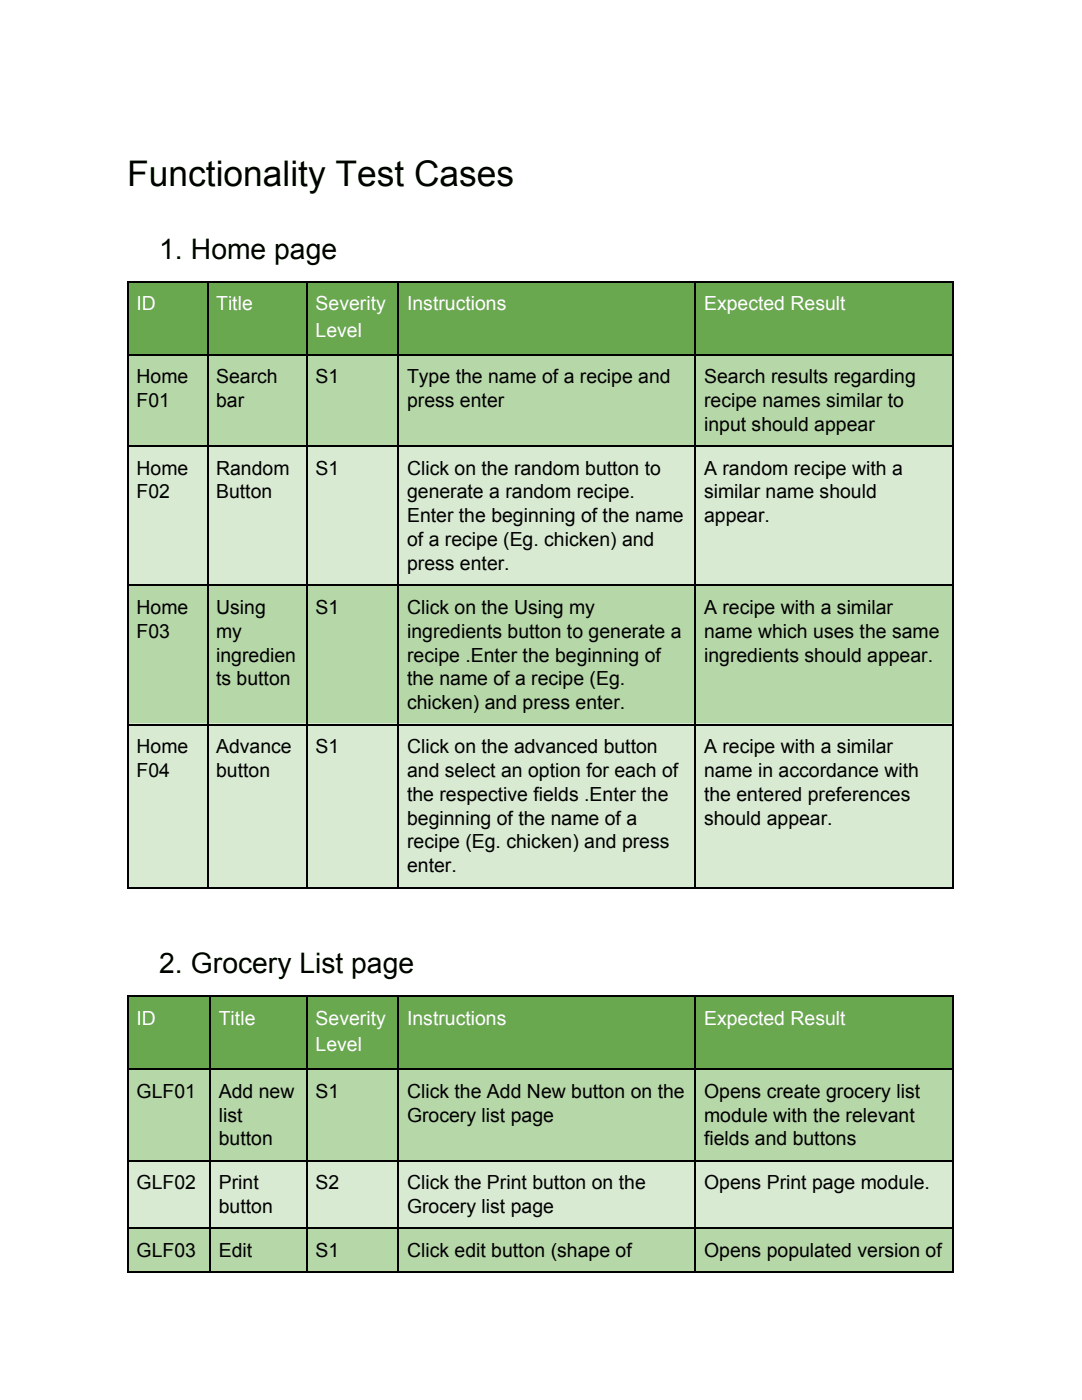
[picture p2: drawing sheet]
<svg xmlns="http://www.w3.org/2000/svg" width="216mm" height="279mm" viewBox="0 0 216 279" stroke-linecap="round" stroke-linejoin="round" font-family="sans-serif">
<defs><g id="words">
<text font-size="7.1" x="25.4" y="37">Functionality Test Cases</text>
<g font-size="5.6">
<text x="31.7" y="51.6">1. Home page</text>
<text x="31.7" y="194.2">2. Grocery List page</text>
</g>
<g font-size="3.9" fill="#fff">
<text x="27.3" y="61.9">ID</text>
<text x="43.1" y="61.9">Title</text>
<text x="63" y="61.9">Severity</text>
<text x="81.2" y="61.9">Instructions</text>
<text x="140.5" y="61.9">Expected Result</text>
<text x="63" y="67.2">Level</text>
<text x="27.3" y="204.5">ID</text>
<text x="43.7" y="204.5">Title</text>
<text x="63" y="204.5">Severity</text>
<text x="63" y="209.8">Level</text>
<text x="81.2" y="204.5">Instructions</text>
<text x="140.5" y="204.5">Expected Result</text>
</g>
<g font-size="3.9">
<text x="27.3" y="76.5">Home</text>
<text x="43.1" y="76.5">Search</text>
<text x="63" y="76.5">S1</text>
<text x="81.2" y="76.5">Type the name of a recipe and</text>
<text x="140.5" y="76.5">Search results regarding</text>
<text x="27.3" y="81.2">F01</text>
<text x="43.1" y="81.2">bar</text>
<text x="81.2" y="81.2">press enter</text>
<text x="140.5" y="81.2">recipe names similar to</text>
<text x="140.5" y="86">input should appear</text>
<text x="27.3" y="94.7">Home</text>
<text x="43.1" y="94.7">Random</text>
<text x="63" y="94.7">S1</text>
<text x="81.2" y="94.7">Click on the random button to</text>
<text x="140.5" y="94.7">A random recipe with a</text>
<text x="27.3" y="99.5">F02</text>
<text x="43.1" y="99.5">Button</text>
<text x="81.2" y="99.5">generate a random recipe.</text>
<text x="140.5" y="99.5">similar name should</text>
<text x="81.2" y="104.2">Enter the beginning of the name</text>
<text x="140.5" y="104.2">appear.</text>
<text x="81.2" y="109">of a recipe (Eg. chicken) and</text>
<text x="81.2" y="113.8">press enter.</text>
<text x="27.3" y="122.5">Home</text>
<text x="43.1" y="122.5">Using</text>
<text x="63" y="122.5">S1</text>
<text x="81.2" y="122.5">Click on the Using my</text>
<text x="140.5" y="122.5">A recipe with a similar</text>
<text x="27.3" y="127.3">F03</text>
<text x="43.1" y="127.3">my</text>
<text x="81.2" y="127.3">ingredients button to generate a</text>
<text x="140.5" y="127.3">name which uses the same</text>
<text x="43.1" y="132">ingredien</text>
<text x="43.1" y="136.8">ts button</text>
<text x="81.2" y="132">recipe .Enter the beginning of</text>
<text x="81.2" y="136.8">the name of a recipe (Eg.</text>
<text x="140.5" y="132">ingredients should appear.</text>
<text x="81.2" y="141.6">chicken) and press enter.</text>
<text x="27.3" y="150.3">Home</text>
<text x="27.3" y="155">F04</text>
<text x="43.1" y="150.3">Advance</text>
<text x="43.1" y="155">button</text>
<text x="63" y="150.3">S1</text>
<text x="81.2" y="150.3">Click on the advanced button</text>
<text x="81.2" y="155">and select an option for each of</text>
<text x="140.5" y="150.3">A recipe with a similar</text>
<text x="140.5" y="155">name in accordance with</text>
<text x="81.2" y="159.8">the respective fields .Enter the</text>
<text x="140.5" y="159.8">the entered preferences</text>
<text x="81.2" y="164.6">beginning of the name of a</text>
<text x="140.5" y="164.6">should appear.</text>
<text x="81.2" y="169.3">recipe (Eg. chicken) and press</text>
<text x="81.2" y="174.1">enter.</text>
<text x="27.3" y="219.1">GLF01</text>
<text x="43.7" y="219.1">Add new</text>
<text x="63" y="219.1">S1</text>
<text x="81.2" y="219.1">Click the Add New button on the</text>
<text x="140.5" y="219.1">Opens create grocery list</text>
<text x="43.7" y="223.8">list</text>
<text x="81.2" y="223.8">Grocery list page</text>
<text x="140.5" y="223.8">module with the relevant</text>
<text x="43.7" y="228.6">button</text>
<text x="140.5" y="228.6">fields and buttons</text>
<text x="27.3" y="237.3">GLF02</text>
<text x="43.7" y="237.3">Print</text>
<text x="63" y="237.3">S2</text>
<text x="81.2" y="237.3">Click the Print button on the</text>
<text x="140.5" y="237.3">Opens Print page module.</text>
<text x="43.7" y="242.1">button</text>
<text x="81.2" y="242.1">Grocery list page</text>
<text x="27.3" y="250.8">GLF03</text>
<text x="43.7" y="250.8">Edit</text>
<text x="63" y="250.8">S1</text>
<text x="81.2" y="250.8">Click edit button (shape of</text>
<text x="140.5" y="250.8">Opens populated version of</text>
</g>
</g></defs>
<g fill="#6aa84f">
<path d="M25.4 56.1h15.9v14.5h-15.9z"/>
<path d="M41.3 56.1h19.8v14.5h-19.8z"/>
<path d="M61.1 56.1h18.3v14.5h-18.3z"/>
<path d="M79.4 56.1h59.2v14.5h-59.2z"/>
<path d="M138.6 56.1h51.4v14.5h-51.4z"/>
</g>
<g fill="#b6d7a8">
<path d="M25.4 70.6h15.9v18.3h-15.9z"/>
<path d="M41.3 70.6h19.8v18.3h-19.8z"/>
<path d="M61.1 70.6h18.3v18.3h-18.3z"/>
<path d="M79.4 70.6h59.2v18.3h-59.2z"/>
<path d="M138.6 70.6h51.4v18.3h-51.4z"/>
</g>
<g fill="#d9ead3">
<path d="M25.4 88.9h15.9v27.8h-15.9z"/>
<path d="M41.3 88.9h19.8v27.8h-19.8z"/>
<path d="M61.1 88.9h18.3v27.8h-18.3z"/>
<path d="M79.4 88.9h59.2v27.8h-59.2z"/>
<path d="M138.6 88.9h51.4v27.8h-51.4z"/>
</g>
<g fill="#b6d7a8">
<path d="M25.4 116.7h15.9v27.8h-15.9z"/>
<path d="M41.3 116.7h19.8v27.8h-19.8z"/>
<path d="M61.1 116.7h18.3v27.8h-18.3z"/>
<path d="M79.4 116.7h59.2v27.8h-59.2z"/>
<path d="M138.6 116.7h51.4v27.8h-51.4z"/>
</g>
<g fill="#d9ead3">
<path d="M25.4 144.5h15.9v32.5h-15.9z"/>
<path d="M41.3 144.5h19.8v32.5h-19.8z"/>
<path d="M61.1 144.5h18.3v32.5h-18.3z"/>
<path d="M79.4 144.5h59.2v32.5h-59.2z"/>
<path d="M138.6 144.5h51.4v32.5h-51.4z"/>
</g>
<path d="M25.4 56.2h164.8M25.5 56.1v121.2M41.4 56.1v121.2M61.3 56.1v121.2M79.5 56.1v121.2M138.8 56.1v121.2M190.1 56.1v121.2M25.4 70.8h164.8M25.4 89h164.8M25.4 116.8h164.8M25.4 144.6h164.8M25.4 177.1h164.8" fill="none" stroke="#000" stroke-width=".26"/>
<g fill="#6aa84f">
<path d="M25.4 198.7h16.4v14.6h-16.4z"/>
<path d="M41.8 198.7h19.3v14.6h-19.3z"/>
<path d="M61.1 198.7h18.3v14.6h-18.3z"/>
<path d="M79.4 198.7h59.2v14.6h-59.2z"/>
<path d="M138.6 198.7h51.4v14.6h-51.4z"/>
</g>
<g fill="#b6d7a8">
<path d="M25.4 213.3h16.4v18.2h-16.4z"/>
<path d="M41.8 213.3h19.3v18.2h-19.3z"/>
<path d="M61.1 213.3h18.3v18.2h-18.3z"/>
<path d="M79.4 213.3h59.2v18.2h-59.2z"/>
<path d="M138.6 213.3h51.4v18.2h-51.4z"/>
</g>
<g fill="#d9ead3">
<path d="M25.4 231.5h16.4v13.5h-16.4z"/>
<path d="M41.8 231.5h19.3v13.5h-19.3z"/>
<path d="M61.1 231.5h18.3v13.5h-18.3z"/>
<path d="M79.4 231.5h59.2v13.5h-59.2z"/>
<path d="M138.6 231.5h51.4v13.5h-51.4z"/>
</g>
<g fill="#b6d7a8">
<path d="M25.4 245h16.4v8.7h-16.4z"/>
<path d="M41.8 245h19.3v8.7h-19.3z"/>
<path d="M61.1 245h18.3v8.7h-18.3z"/>
<path d="M79.4 245h59.2v8.7h-59.2z"/>
<path d="M138.6 245h51.4v8.7h-51.4z"/>
</g>
<path d="M25.4 198.8h164.8M25.5 198.7v55.3M41.9 198.7v55.3M61.3 198.7v55.3M79.5 198.7v55.3M138.8 198.7v55.3M190.1 198.7v55.3M25.4 213.4h164.8M25.4 231.6h164.8M25.4 245.1h164.8M25.4 253.9h164.8" fill="none" stroke="#000" stroke-width=".26"/>
<use href="#words"/>
</svg>
